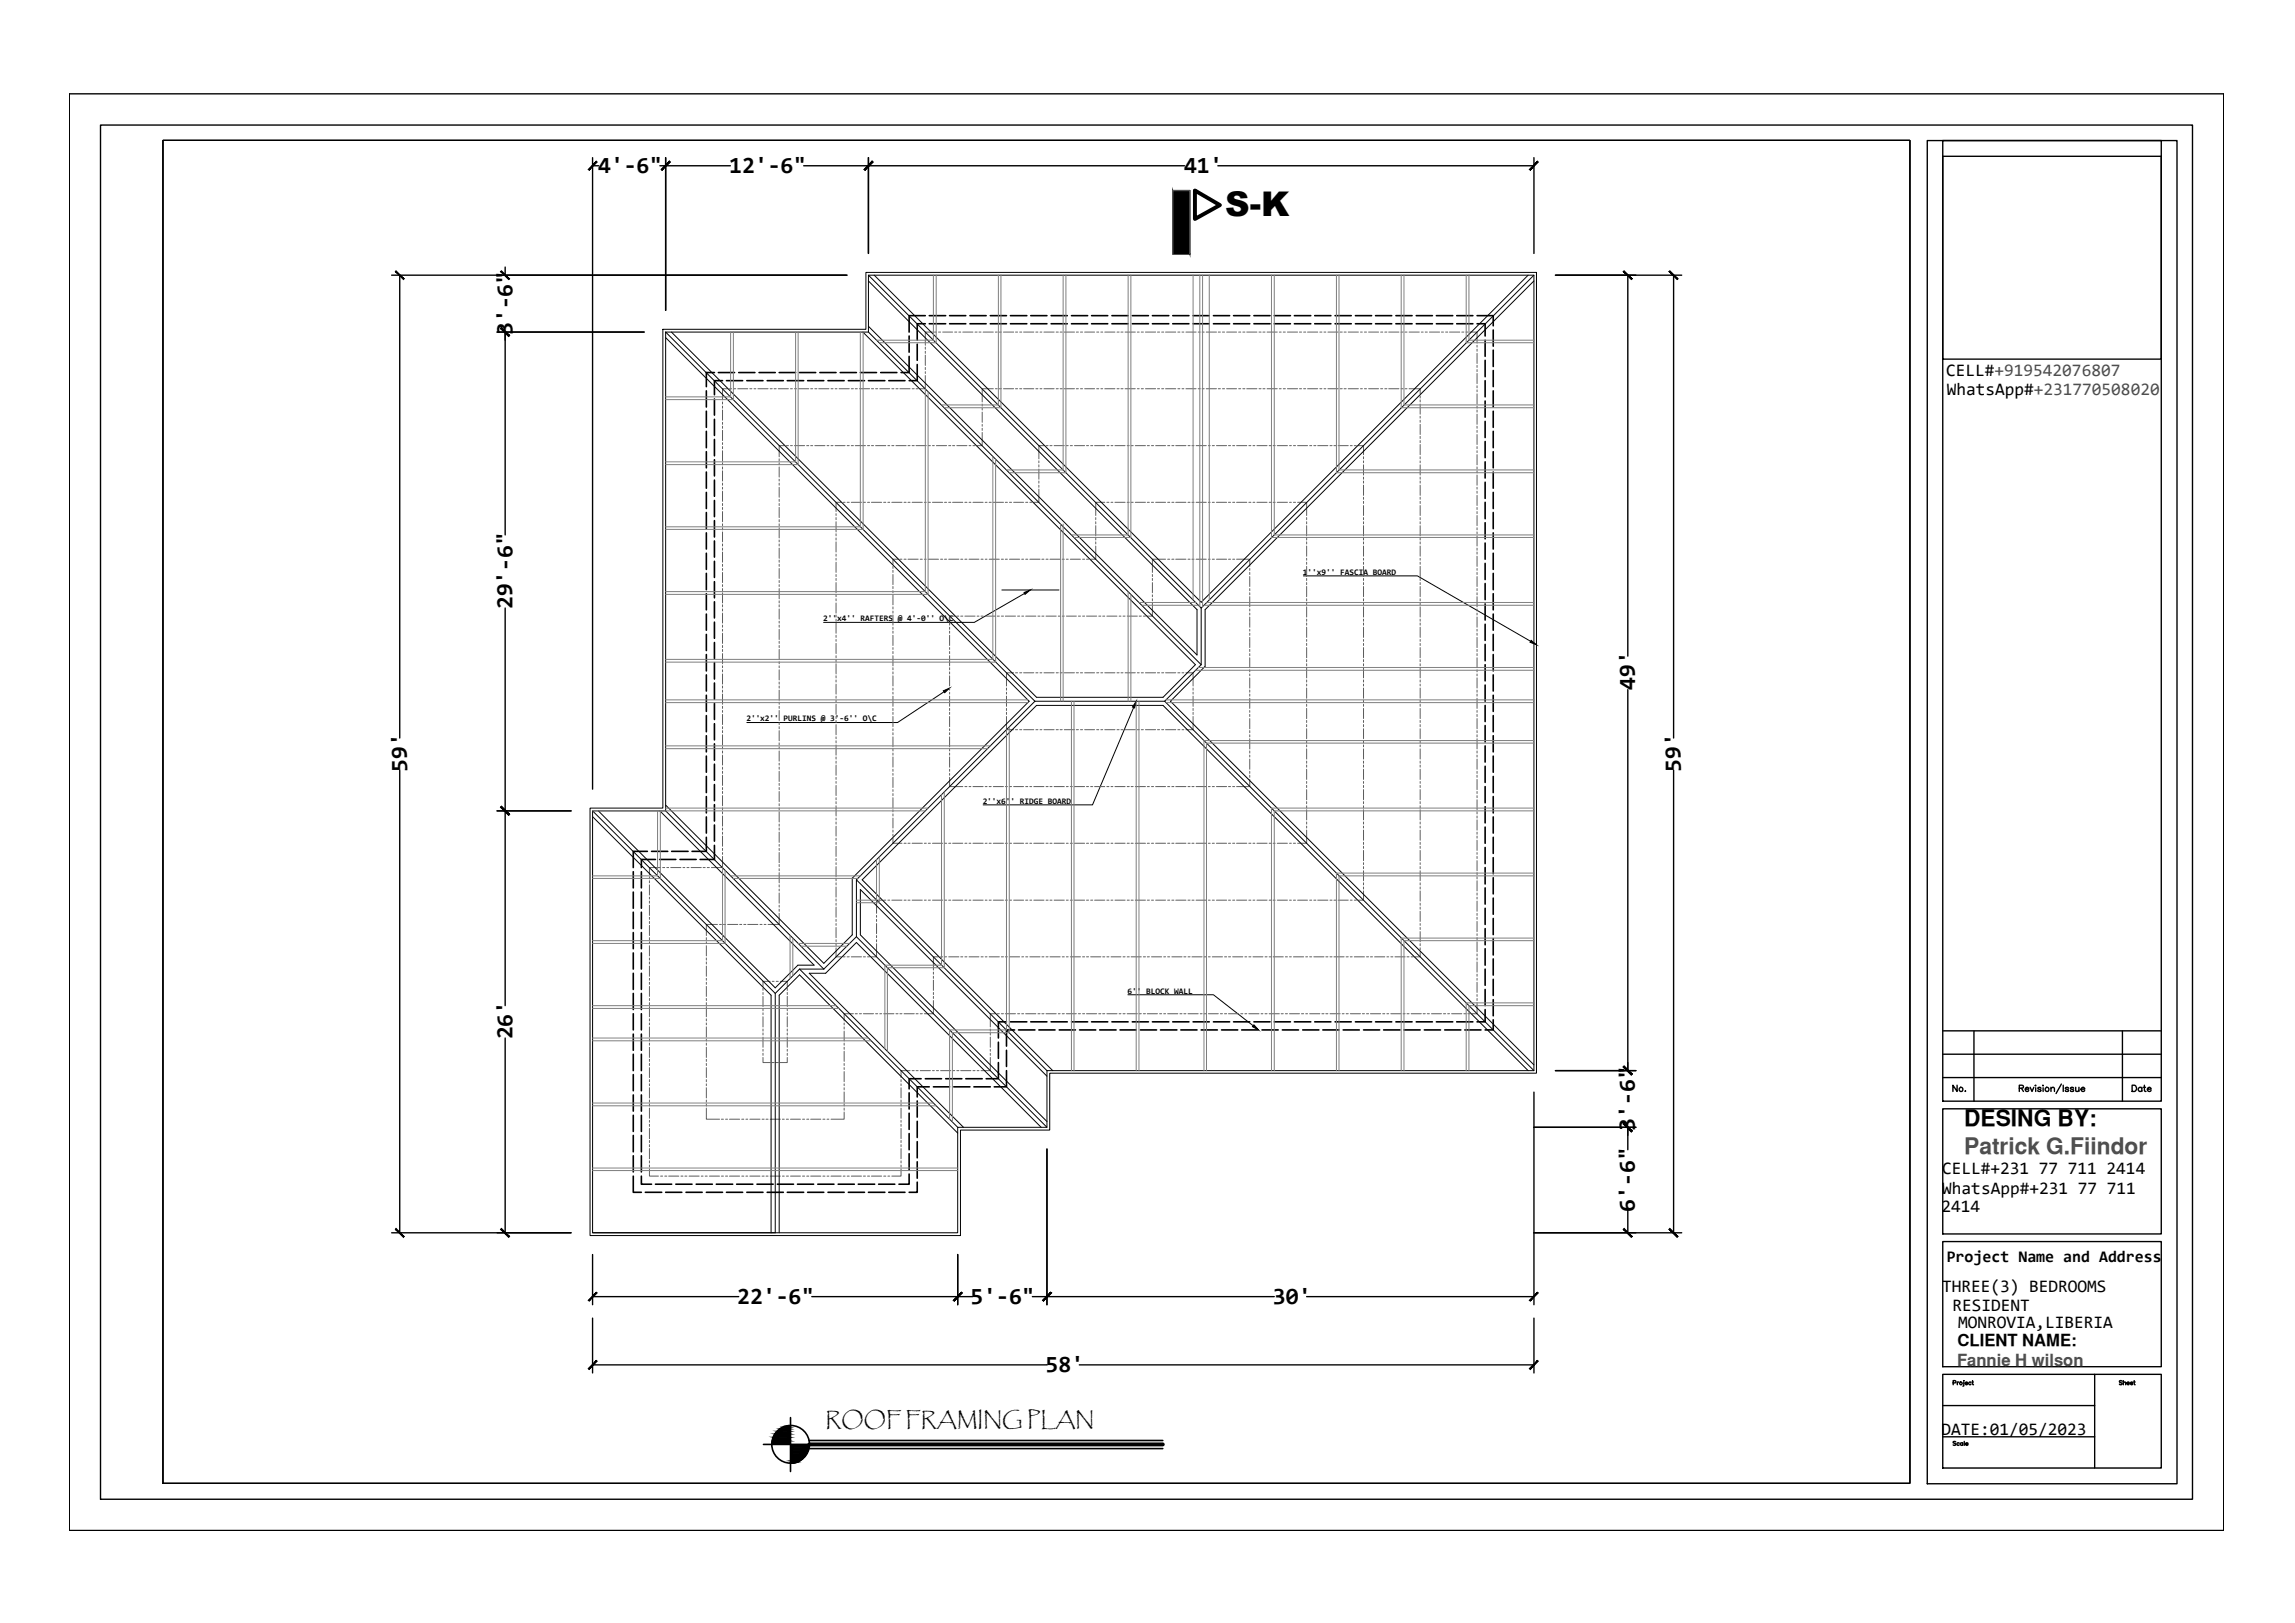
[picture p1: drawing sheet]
<svg xmlns="http://www.w3.org/2000/svg" width="420mm" height="297mm" viewBox="0 0 420 297" stroke-linecap="round" stroke-linejoin="round" font-family="sans-serif">
<defs><g id="words">
<text font-size="6.2" x="224.3" y="39.5">S-K</text>
<g font-size="4.3">
<text x="109.5" y="31.7">4'-6&quot;</text>
<text x="133.5" y="31.7">12'-6&quot;</text>
<text x="216.8" y="31.7">41'</text>
<text x="93.8" y="61.3" transform="rotate(-90 93.8 61.3)">3'-6&quot;</text>
<text x="93.8" y="111.5" transform="rotate(-90 93.8 111.5)">29'-6&quot;</text>
<text x="299.4" y="126.3" transform="rotate(-90 299.4 126.3)">49'</text>
<text x="74.5" y="141.3" transform="rotate(-90 74.5 141.3)">59'</text>
<text x="307.7" y="141.3" transform="rotate(-90 307.7 141.3)">59'</text>
<text x="93.8" y="190.2" transform="rotate(-90 93.8 190.2)">26'</text>
<text x="299.3" y="206.9" transform="rotate(-90 299.3 206.9)">3'-6&quot;</text>
<text x="299.3" y="221.7" transform="rotate(-90 299.3 221.7)">6'-6&quot;</text>
<text x="135" y="238.7">22'-6&quot;</text>
<text x="177.7" y="238.7">5'-6&quot;</text>
<text x="233" y="238.7">30'</text>
<text x="191.4" y="251.1">58'</text>
</g>
<text font-size="4.2" x="359.6" y="206">DESING BY:</text>
<text font-size="4.2" fill="#4c4c4c" x="359.6" y="211.1">Patrick G.Fiindor</text>
<text font-size="3.7" x="151.1" y="261.1">ROOF FRAMING PLAN</text>
<g font-size="3.2">
<text x="356.3" y="68.8">CELL#+919542076807</text>
<text x="356.4" y="72.4">WhatsApp#+231770508020</text>
<text x="355.5" y="214.9">CELL#+231 77 711 2414</text>
<text x="355.5" y="221.9">2414</text>
<text x="355.6" y="218.5">WhatsApp#+231 77 711</text>
<text x="355.5" y="236.5">THREE(3) BEDROOMS</text>
<text x="357.4" y="239.9">RESIDENT</text>
<text x="358.5" y="243">MONROVIA,LIBERIA</text>
<text x="355.4" y="262.6">DATE:01/05/2023</text>
</g>
<g font-size="3">
<text x="356.4" y="231">Project Name and Address</text>
<text x="358.4" y="246.3">CLIENT NAME:</text>
</g>
<text font-size="3" fill="#4c4c4c" x="358.3" y="250">Fannie H wilson</text>
<g font-size="1.6">
<text x="238.5" y="105.2">1''x9'' FASCIA BOARD</text>
<text x="150.7" y="113.7">2''x4'' RAFTERS @ 4'-0'' O\C</text>
<text x="136.6" y="132">2''x2'' PURLINS @ 3'-6'' O\C</text>
<text x="179.9" y="147.1">2''x6'' RIDGE BOARD</text>
<text x="206.4" y="181.9">6'' BLOCK WALL</text>
</g>
</g></defs>
<!-- layer: A-ROOF-PATT -->
<g fill="none" stroke="#000" stroke-width=".18">
<path d="M159 50.4l60.9 60.9M159 51.4l60.1 60.2v8.3l-60.1-60.2M160 50.4l59.9 59.8 59.9-59.8M280.8 51.4l-60.2 60.2v10.3l-6.3 6.4 66.5 66.6M280.8 50.4l-60.9 60.9M121.4 60.3h37.1v-10.4h122.8v146.5h-89.1v10.4h-16.4v19.3h-67.8v-78.2h13.4zM121.9 60.8h37.1v-10.4h121.8v145.5h-89.1v10.4h-16.4v19.3h-66.8v-77.2h13.4zM121.9 60.8l67.6 67.5M121.9 61.8l66.5 66.5-32.4 32.4v10.4l-5.2 5.2-28.9-29M122.9 60.8l66.9 66.8h23.1l5.9-5.9-60.8-60.9M159 60.8l60.9 60.9M183.4 108h10.5"/>
<path d="M219.9 111.3v10.4M189.5 128.3h23.7M189.5 128.3l-32.7 32.7M213.2 128.3l67.6 67.6M219.9 121.7l-6.7 6.6M108.5 148.4l33.4 33.4M108.5 149.5l32.7 32.6v43.5M109.5 148.4l32.4 32.4 4.2-4.2h2.9l-28.2-28.2M121.9 148.4l28.9 29M146.4 177.4l-4.5 4.4M146.4 177.4h4.4M146.4 177.4l28.9 28.9"/>
<path d="M156.8 161l34.9 34.9M156.8 171.4l34.9 34.9M156.8 161v10.4M156.8 171.4l-6 6M141.9 181.8v43.8h-33.4M191.7 197l-34.2-34.2v8.3l34.2 34.2M192.7 195.9l-34.9-34.9 32-31.9h23.1l66.9 66.8M175.3 207.4l-28.9-29-3.8 3.7v43.5M176.4 206.3l-28.2-28.2h3l5.6-5.6 33.8 33.8"/>
</g>
<!-- layer: 0 -->
<g fill="#000" stroke="#000" stroke-width=".18">
<path d="M187.5 108.4l1.1-.4-1 .8zM280.3 117.2l1 .8-1.2-.5zM172.7 126.4l1.1-.5-.8 .9zM208 128.3l-.3 1.3-.4-.2zM229.6 187.6l.8 .9-1.1-.6zM144 261l.7-.1zM144.7 267.6h1.2l-.6 .2z"/>
<path d="M109.2 29.5l-1.3 1.6 1.4-1.4zM109.2 29.5l-1.3 1.6-.2-.1z"/>
<path d="M122.5 29.5l-1.4 1.5 .1 .1zM122.5 29.5l.2 .2-1.5 1.4z"/>
<path d="M122.5 29.5l-1.3 1.6 1.5-1.4zM122.5 29.5l-1.3 1.6-.1-.1z"/>
<path d="M159.7 29.5l-1.5 1.5 .2 .1zM159.7 29.5l.1 .2-1.4 1.4z"/>
<path d="M159.7 29.5l-1.3 1.6 1.4-1.4zM159.7 29.5l-1.3 1.6-.2-.1z"/>
<path d="M281.5 29.5l-1.5 1.5 .1 .1zM281.5 29.5l.1 .2-1.5 1.4z"/>
<path d="M72.4 49.7l1.5 1.5 .1-.2zM72.4 49.7l.1-.1 1.5 1.4z"/>
<path d="M91.6 49.7l1.7 1.3-1.5-1.4zM91.6 49.7l1.7 1.3-.2 .2z"/>
<path d="M91.6 60.1l1.5 1.5 .2-.2zM91.6 60.1l.2-.2 1.5 1.5z"/>
<path d="M91.6 60.1l1.5 1.5 .2-.2zM91.6 60.1l.2-.2 1.5 1.5z"/>
<path d="M91.8 147.6l-.2 .1 1.7 1.3zM91.6 147.7l1.7 1.3-.2 .2z"/>
<path d="M91.6 147.7l1.5 1.5 .2-.2zM91.6 147.7l.2-.1 1.5 1.4z"/>
<path d="M297.2 205.7l1.4 1.5 .2-.2zM297.2 205.7l.1-.2 1.5 1.5z"/>
<path d="M297.2 205.7l1.4 1.5 .2-.2zM297.2 205.7l.1-.2 1.5 1.5z"/>
<path d="M72.5 224.8l-.1 .2 1.6 1.3zM72.4 225l1.6 1.3-.1 .2z"/>
<path d="M91.8 224.8l-.2 .2 1.7 1.3zM91.6 225l1.7 1.3-.2 .2z"/>
<path d="M109.2 236.5l-1.3 1.6 1.4-1.5zM107.7 238l1.5-1.5-1.3 1.6z"/>
<path d="M174.5 238l.2 .1 1.3-1.6zM176 236.5l.2 .1-1.5 1.5z"/>
<path d="M176 236.5l-1.3 1.6 1.5-1.5zM176 236.5l-1.3 1.6-.2-.1z"/>
<path d="M190.9 238l.1 .1 1.3-1.6zM192.3 236.5l.2 .1-1.5 1.5z"/>
<path d="M297.2 225l1.6 1.3-1.5-1.5zM297.2 225l1.6 1.3-.2 .2z"/>
<path d="M305.7 224.8l-.2 .2 1.7 1.3zM305.5 225l1.7 1.3-.2 .2z"/>
<path d="M144 261l.7 .2v-.2zM143.4 261.2l.6-.2 .7 .2z"/>
<path d="M143.4 261.2l1.3 .3v-.3zM142.8 261.5l.6-.3 1.3 .3z"/>
<path d="M142.8 261.5l1.9 .4v-.4zM142.3 261.9l.5-.4 1.9 .4z"/>
<path d="M142.3 261.9l2.4 .6v-.6zM142.3 261.9l2.4 .6h-2.9z"/>
<path d="M141.8 262.5l2.9 .5v-.5zM141.8 262.5l2.9 .5h-3.2z"/>
<path d="M141.5 263l3.2 .7v-.7zM141.5 263l3.2 .7h-3.4z"/>
<path d="M141.3 263.7l3.4 .7v-.7zM141.3 263.7l3.4 .7h-3.4z"/>
<path d="M144.7 267.6v.2h.6zM144.7 267.8h.6z"/>
<path d="M144.7 267.4l1.2 .2 .6-.2zM144.7 267.4l1.2 .2h-1.2z"/>
<path d="M144.7 267l1.8 .4 .4-.4zM144.7 267l1.8 .4h-1.8z"/>
<path d="M144.7 266.6l2.2 .4 .4-.4zM144.7 266.6l2.2 .4h-2.2z"/>
<path d="M144.7 266.1l2.6 .5 .4-.5zM144.7 266.1l2.6 .5h-2.6z"/>
<path d="M144.7 265.5l3 .6 .2-.6zM144.7 265.5l3 .6h-3z"/>
<path d="M144.7 265l3.2 .5 .2-.5zM144.7 265l3.2 .5h-3.2z"/>
<path d="M144.7 264.4l3.4 .6 .1-.6zM144.7 264.4l3.4 .6h-3.4z"/>
</g>
<path d="M187.6 108.6l-9.2 5.3h-27.6M238.6 105.4h20.9l20.7 12M172.8 126.6l-8.5 5.6h-27.6M207.5 129.5l-7.5 17.8h-20M206.5 182.1h15.7l7.2 5.6" fill="none" stroke="#000" stroke-width=".18"/>
<!-- layer: A-ROOF-PATT -->
<g fill="none" stroke="#000" stroke-width=".3">
<path d="M169.4 57.8h-3v3M169.4 59.3h-1.5v3M170.1 57.8h3M170.1 59.3h3M173.8 57.8h3M173.8 59.3h3M177.6 57.8h2.9M177.6 59.3h2.9M181.3 57.8h3M181.3 59.3h3M185 57.8h3M185 59.3h3"/>
<path d="M188.7 57.8h3M188.7 59.3h3M192.4 57.8h3M192.4 59.3h3M196.2 57.8h2.9M196.2 59.3h2.9M199.8 57.8h3M199.8 59.3h3M203.6 57.8h2.9M203.6 59.3h2.9M207.3 57.8h3M207.3 59.3h3"/>
<path d="M211 57.8h3M211 59.3h3M214.7 57.8h3M214.7 59.3h3M218.4 57.8h3M218.4 59.3h3M222.2 57.8h2.9M222.2 59.3h2.9M225.8 57.8h3M225.8 59.3h3M229.6 57.8h2.9M229.6 59.3h2.9"/>
<path d="M233.3 57.8h2.9M233.3 59.3h2.9M237 57.8h3M237 59.3h3M240.7 57.8h3M240.7 59.3h3M244.4 57.8h3M244.4 59.3h3M248.1 57.8h3M248.1 59.3h3M251.8 57.8h3M251.8 59.3h3"/>
<path d="M255.6 57.8h2.9M255.6 59.3h2.9M259.3 57.8h2.9M259.3 59.3h2.9M263 57.8h3M263 59.3h3M266.7 57.8h2.9M266.7 59.3h2.9M270.4 57.8h3v1.8M270.4 59.3h1.5v2.2M129.3 71.5v3M129.3 75.3v2.9"/>
<path d="M129.3 78.9v3M130.8 68.2h-1.5v2.6M130.8 73v3M130.8 76.7v3M131.5 68.2h3M132.3 69.7h-1.5v2.5M133 69.7h3M135.2 68.2h3M136.7 69.7h3M139 68.2h2.9M140.4 69.7h3M142.6 68.2h3.1"/>
<path d="M144.1 69.7h3M146.4 68.2h2.9M147.9 69.7h2.9M150.1 68.2h3M151.6 69.7h2.9M153.8 68.2h3M155.3 69.7h3M157.5 68.2h3M159 69.7h3M161.2 68.2h3M162.7 69.7h3M166.4 65.2v3h-1.4"/>
<path d="M166.4 61.5v3M167.9 66.7v3h-1.5M167.9 63v2.9M271.9 62.3v2.9M271.9 65.9v3M271.9 69.7v2.9M271.9 73.4v3M271.9 77.1v3M273.4 60.4v3M273.4 64.1v3M273.4 67.8v3M273.4 71.5v3"/>
<path d="M273.4 75.3v2.9M273.4 78.9v3M129.3 82.7v2.9M129.3 86.4v3M129.3 90.1v3M129.3 93.8v3M129.3 97.5v3M130.8 80.4v3M130.8 84.1v3M130.8 87.9v2.9M130.8 91.6v3M130.8 95.3v3"/>
<path d="M130.8 99v3M271.9 80.8v3M271.9 84.5v3M271.9 88.3v2.9M271.9 91.9v3M271.9 95.7v2.9M271.9 99.4v2.9M273.4 82.7v2.9M273.4 86.4v3M273.4 90.1v3M273.4 93.8v3M273.4 97.5v3"/>
<path d="M129.3 101.2v3M129.3 104.9v3M129.3 108.7v2.9M129.3 112.4v2.9M129.3 116.1v3M129.3 119.8v3M130.8 102.7v3M130.8 106.5v2.9M130.8 110.1v3M130.8 113.9v2.9M130.8 117.6v3M271.9 103.1v3"/>
<path d="M271.9 106.8v3M271.9 110.5v3M271.9 114.2v3M271.9 117.9v3M273.4 101.2v3M273.4 104.9v3M273.4 108.7v2.9M273.4 112.4v2.9M273.4 116.1v3M273.4 119.8v3M129.3 123.5v3M129.3 127.2v3"/>
<path d="M129.3 131v2.9M129.3 134.6v3M129.3 138.4v2.9M130.8 121.3v3M130.8 125v3M130.8 128.7v3M130.8 132.4v3M130.8 136.1v3M130.8 139.9v2.9M271.9 121.7v2.9M271.9 125.4v2.9M271.9 129.1v3"/>
<path d="M271.9 132.8v3M271.9 136.5v3M273.4 123.5v3M273.4 127.2v3M273.4 131v2.9M273.4 134.6v3M273.4 138.4v2.9M115.9 159.5v3M117.4 159.5v3M118.5 155.8h-2.6v3M119.3 155.8h2.9M120 157.3h-2.6v1.5"/>
<path d="M120.8 157.3h2.9M123 155.8h3M124.5 157.3h3M129.3 153.2v2.6h-2.6M129.3 142.1v3M129.3 145.8v3M129.3 149.5v3M130.8 154.7v2.6h-2.6M130.8 143.6v2.9M130.8 147.3v3M130.8 151v3M271.9 140.2v3"/>
<path d="M271.9 144v2.9M271.9 147.6v3M271.9 151.4v2.9M271.9 155.1v3M271.9 158.8v3M273.4 142.1v3M273.4 145.8v3M273.4 149.5v3M273.4 153.2v3M273.4 157v2.9M115.9 163.3v2.9M115.9 166.9v3.1"/>
<path d="M115.9 170.7v2.9M115.9 174.4v3M115.9 178.1v3M117.4 163.3v2.9M117.4 166.9v3.1M117.4 170.7v2.9M117.4 174.4v3M117.4 178.1v3M271.9 162.5v3M271.9 166.2v3M271.9 170v2.9M271.9 173.6v3"/>
<path d="M271.9 177.4v2.9M273.4 160.6v3M273.4 164.4v2.9M273.4 168.1v3M273.4 171.8v3M273.4 175.5v3M273.4 179.2v3M115.9 181.8v3M115.9 185.5v3M115.9 189.3v2.9M115.9 192.9v3M115.9 196.7v2.9"/>
<path d="M117.4 181.8v3M117.4 185.5v3M117.4 189.3v2.9M117.4 192.9v3M117.4 196.7v2.9M168.6 197.4h-2.2v1.9M169.4 197.4h3M170.1 198.9h-2.2v1.9M170.9 198.9h2.9M173.1 197.4h3M174.6 198.9h3M176.8 197.4h3"/>
<path d="M178.3 198.9h3M182.8 194.5v2.9h-2.3M182.8 190.7v3M184.3 195.9v3h-2.3M184.3 187h-1.5v3M184.3 192.2v3M185 187h3M185.7 188.5h-1.4v3M186.5 188.5h3M188.7 187h3M190.2 188.5h3M192.4 187h3"/>
<path d="M193.9 188.5h3M196.2 187h2.9M197.6 188.5h3M199.8 187h3M201.3 188.5h3M203.6 187h2.9M205 188.5h3M207.3 187h3M208.8 188.5h2.9M211 187h3M212.5 188.5h3M214.7 187h3"/>
<path d="M216.2 188.5h2.9M218.4 187h3M219.9 188.5h3M222.2 187h2.9M223.6 188.5h3M225.8 187h3M227.3 188.5h3M229.6 187h2.9M231 188.5h3M233.3 187h2.9M234.8 188.5h2.9M237 187h3"/>
<path d="M238.5 188.5h3M240.7 187h3M242.2 188.5h2.9M244.4 187h3M245.9 188.5h3M248.1 187h3M249.6 188.5h3M251.8 187h3M253.3 188.5h3M255.6 187h2.9M257 188.5h3M259.3 187h2.9"/>
<path d="M260.8 188.5h2.9M263 187h3M264.5 188.5h2.9M266.7 187h2.9M268.2 188.5h2.9M271.9 184.8v2.2h-1.5M271.9 181.1v3M273.4 186.6v1.9h-1.5M273.4 183v2.9M115.9 215.3v2.9h1.5M115.9 200.4v3M115.9 204.1v3"/>
<path d="M115.9 207.8v3M115.9 211.5v3M117.4 215.3v1.4h1.9M117.4 200.4v3M117.4 204.1v3M117.4 207.8v3M117.4 211.5v3M118.1 218.2h3M120 216.7h3M121.9 218.2h2.9M123.7 216.7h3M125.6 218.2h3"/>
<path d="M127.5 216.7h2.9M129.3 218.2h3M131.1 216.7h3M133 218.2h3M134.9 216.7h2.9M136.7 218.2h3M138.6 216.7h2.9M140.4 218.2h3M142.3 216.7h3M144.1 218.2h3M146 216.7h3M147.9 218.2h2.9"/>
<path d="M149.7 216.7h3M151.6 218.2h2.9M153.4 216.7h3M155.3 218.2h3M157.1 216.7h3M159 218.2h3M160.9 216.7h2.9M162.7 218.2h3M166.4 214.9v1.8h-1.8M166.4 200v3M166.4 203.7v3M166.4 207.5v2.9"/>
<path d="M166.4 211.1v3.1M167.9 216.4v1.8h-1.5M167.9 201.5v3M167.9 205.2v3M167.9 208.9v3M167.9 212.6v3"/>
</g>
<!-- layer: A-PURLINS -->
<g fill="none" stroke="#5f5f5f" stroke-width=".18">
<path d="M132.3 73.6v.3M132.3 74.3v.4M132.3 75v1.9M132.3 77.3v.4M132.3 78v.4M132.3 78.8v1.8M133.2 71.1h-.9v2.1M133.5 71.1h.4M134.3 71.1h.4M135.1 71.1h1.8M137.3 71.1h.4M138 71.1h.4"/>
<path d="M138.8 71.1h1.8M141 71.1h.4M141.7 71.1h.4M142.5 71.1h1.8M144.7 71.1h.4M145.4 71.1h.4M146.2 71.1h1.9M148.4 71.1h.4M149.2 71.1h.3M149.9 71.1h1.9M152.1 71.1h.4M152.9 71.1h.3"/>
<path d="M153.6 71.1h1.9M155.9 71.1h.3M156.6 71.1h.4M157.3 71.1h1.9M159.5 71.1h.4M160.3 71.1h.4M161.1 71.1h1.8M163.3 71.1h.3M164 71.1h.4M164.7 71.1h1.9M167 71.1h.4M167.7 71.1h.4"/>
<path d="M169.4 68.7v2.4h-.9M169.4 63.5v.4M169.4 64.3v.4M169.4 65v1.9M169.4 67.3v.3M169.4 68v.4M170.7 60.8h-1.3v2.4M171.1 60.8h.3M171.8 60.8h.4M172.6 60.8h1.8M174.8 60.8h.4M175.5 60.8h.4"/>
<path d="M176.3 60.8h1.8M178.5 60.8h.4M179.2 60.8h.4M179.8 79.1v2.5h-.9M179.8 73.9v.4M179.8 74.7v.3M179.8 75.4v1.9M179.8 77.7v.3M179.8 78.4v.4M180 60.8h1.8M181.8 71.1h-2v2.5M182.2 60.8h.4"/>
<path d="M182.2 71.1h.4M183 60.8h.3M183 71.1h.3M183.7 60.8h1.9M183.7 71.1h1.9M185.9 60.8h.4M185.9 71.1h.4M186.7 60.8h.4M186.7 71.1h.4M187.4 60.8h1.9M187.4 71.1h1.9M189.6 60.8h.4"/>
<path d="M189.6 71.1h.4M190.4 60.8h.3M190.4 71.1h.3M191.1 60.8h1.9M191.1 71.1h1.9M193.4 60.8h.3M193.4 71.1h.3M194.1 60.8h.4M194.1 71.1h.4M194.8 60.8h1.9M194.8 71.1h1.9M197 60.8h.4"/>
<path d="M197 71.1h.4M197.8 60.8h.4M197.8 71.1h.4M198.6 60.8h1.8M198.6 71.1h1.8M200.8 60.8h.4M200.8 71.1h.4M201.5 60.8h.4M201.5 71.1h.4M202.3 60.8h1.8M202.3 71.1h1.8M204.5 60.8h.4"/>
<path d="M204.5 71.1h.4M205.2 60.8h.4M205.2 71.1h.4M206 60.8h1.8M206 71.1h1.8M208.2 60.8h.4M208.2 71.1h.4M208.9 60.8h.4M208.9 71.1h.4M209.7 60.8h1.9M209.7 71.1h1.9M211.9 60.8h.4"/>
<path d="M211.9 71.1h.4M212.7 60.8h.3M212.7 71.1h.3M213.4 60.8h1.9M213.4 71.1h1.9M215.6 60.8h.4M215.6 71.1h.4M216.4 60.8h.3M216.4 71.1h.3M217.1 60.8h1.9M217.1 71.1h1.9M219.4 60.8h.3"/>
<path d="M219.4 71.1h.3M220.1 60.8h.4M220.1 71.1h.4M220.8 60.8h1.9M220.8 71.1h1.9M223 60.8h.4M223 71.1h.4M223.8 60.8h.4M223.8 71.1h.4M224.6 60.8h1.8M224.6 71.1h1.8M226.8 60.8h.3"/>
<path d="M226.8 71.1h.3M227.5 60.8h.4M227.5 71.1h.4M228.2 60.8h1.9M228.2 71.1h1.9M230.5 60.8h.4M230.5 71.1h.4M231.2 60.8h.4M231.2 71.1h.4M232 60.8h1.8M232 71.1h1.8M234.2 60.8h.4"/>
<path d="M234.2 71.1h.4M234.9 60.8h.4M234.9 71.1h.4M235.7 60.8h1.9M235.7 71.1h1.9M237.9 60.8h.4M237.9 71.1h.4M238.7 60.8h.3M238.7 71.1h.3M239.4 60.8h1.8M239.4 71.1h1.8M241.6 60.8h.4"/>
<path d="M241.6 71.1h.4M242.4 60.8h.3M242.4 71.1h.3M243.1 60.8h1.9M243.1 71.1h1.9M245.3 60.8h.4M245.3 71.1h.4M246.1 60.8h.4M246.1 71.1h.4M246.8 60.8h1.9M246.8 71.1h1.9M249.1 60.8h.3"/>
<path d="M249.1 71.1h.3M249.8 60.8h.4M249.8 71.1h.4M250.6 60.8h1.8M250.6 71.1h1.8M252.8 60.8h.3M252.8 71.1h.3M253.5 60.8h.4M253.5 71.1h.4M254.2 60.8h1.9M254.2 71.1h1.9M256.5 60.8h.4"/>
<path d="M256.5 71.1h.4M257.2 60.8h.4M257.2 71.1h.4M258 71.1h2v1M258 60.8h1.8M260 72.5v.3M260 73.2v.4M260 73.9v1.9M260 76.2v.3M260 76.9v.4M260 77.7v1.8M260 79.9v.3"/>
<path d="M260.2 60.8h.3M260.9 60.8h.4M261.7 60.8h1.9M263.9 60.8h.4M264.7 60.8h.3M265.4 60.8h1.8M267.6 60.8h.4M268.4 60.8h.3M269.1 60.8h1.3v2M270.4 63.2v.3M270.4 63.9v.4M270.4 64.7v1.8"/>
<path d="M270.4 66.9v.4M270.4 67.6v.4M270.4 68.4v1.8M270.4 70.6v.4M270.4 71.4v.3M270.4 72.1v1.8M270.4 74.3v.4M270.4 75v.4M270.4 75.8v1.9M270.4 78v.4M270.4 78.8v.3M270.4 79.5v1.9"/>
<path d="M132.3 81v.4M132.3 81.7v.4M132.3 82.5v1.9M132.3 84.7v.4M132.3 85.5v.3M132.3 86.2v1.8M132.3 88.4v.4M132.3 89.2v.3M132.3 89.9v1.9M132.3 92.1v.4M132.3 92.9v.3M132.3 93.6v1.9"/>
<path d="M132.3 95.9v.3M132.3 96.6v.4M132.3 97.4v1.8M132.3 99.6v.3M142.6 84v.4M142.6 84.7v.4M142.6 85.5v1.8M142.6 87.7v.3M142.6 88.4v.4M142.6 89.2v1.8M142.6 91.4v.4M142.6 92.1v.4"/>
<path d="M142.6 92.9v1.8M142.6 95.1v.4M142.6 95.9v.3M142.6 96.6v1.9M142.6 98.8v.4M142.6 99.6v.3M143.6 81.6h-1v2M144 81.6h.3M144.7 81.6h.4M145.4 81.6h1.9M147.7 81.6h.4M148.4 81.6h.4"/>
<path d="M149.2 81.6h1.8M151.4 81.6h.4M152.1 81.6h.4M152.9 81.6h1.8M153.1 94v.3M153.1 94.7v.4M153.1 95.5v1.9M153.1 97.7v.4M153.1 98.5v.3M153.1 99.2v1.8M154 91.9h-.9v1.7M154.4 91.9h.3"/>
<path d="M155.1 81.6h.4M155.1 91.9h.4M155.9 81.6h.3M155.9 91.9h1.8M156.6 81.6h1.8M158.1 91.9h.3M158.8 81.6h.4M158.8 91.9h.4M159.5 81.6h.4M159.5 91.9h1.9M160.3 81.6h1.9M161.8 91.9h.4"/>
<path d="M162.5 81.6h.4M162.5 91.9h.4M163.3 81.6h.3M163.3 91.9h1.8M164 81.6h1.9M165.5 91.9h.4M166.2 81.6h.4M166.2 91.9h.4M167 81.6h.4M167 91.9h1.9M167.7 81.6h1.9M169.2 91.9h.4"/>
<path d="M170 81.6h.3M170 91.9h.3M170.7 81.6h.4M170.7 91.9h1.9M171.4 81.6h1.9M172.9 91.9h.4M173.7 81.6h.4M173.7 91.9h.4M174.4 81.6h.4M174.4 91.9h1.9M175.2 81.6h1.8M176.6 91.9h.4"/>
<path d="M177.4 81.6h.3M177.4 91.9h.3M178.1 81.6h.4M178.1 91.9h1.9M180.4 91.9h.3M181.1 91.9h.4M181.8 91.9h1.9M184.1 91.9h.3M184.8 91.9h.4M185.6 91.9h1.8M187.8 91.9h.4M188.5 91.9h.4"/>
<path d="M190.2 89.5v2.4h-.9M190.2 84.4v.3M190.2 85.1v.4M190.2 85.8v1.9M190.2 88v.4M190.2 88.8v.4M191.1 81.6h-.9v2.4M191.5 81.6h.4M192.2 81.6h.4M193 81.6h1.8M195.2 81.6h.4M195.9 81.6h.4"/>
<path d="M196.7 81.6h1.9M198.9 81.6h.4M199.7 81.6h.4M200.4 81.6h1.9M200.6 99.9v2.4h-.9M200.6 94.7v.4M200.6 95.5v.4M200.6 96.2v1.9M200.6 98.5v.3M200.6 99.2v.4M202.3 91.9h-1.7v2.4M202.6 81.6h.4"/>
<path d="M202.6 91.9h.4M203.4 81.6h.3M203.4 91.9h.3M204.1 81.6h1.9M204.1 91.9h1.9M206.4 81.6h.3M206.4 91.9h.3M207.1 81.6h.4M207.1 91.9h.4M207.8 81.6h1.9M207.8 91.9h1.9M210 81.6h.4"/>
<path d="M210 91.9h.4M210.8 81.6h.4M210.8 91.9h.4M211.6 81.6h1.8M211.6 91.9h1.8M213.8 81.6h.4M213.8 91.9h.4M214.5 81.6h.4M214.5 91.9h.4M215.3 81.6h1.8M215.3 91.9h1.8M217.5 81.6h.4"/>
<path d="M217.5 91.9h.4M218.2 81.6h.4M218.2 91.9h.4M219 81.6h1.8M219 91.9h1.8M221.2 81.6h.4M221.2 91.9h.4M221.9 81.6h.4M221.9 91.9h.4M222.7 81.6h1.9M222.7 91.9h1.9M224.9 81.6h.4"/>
<path d="M224.9 91.9h.4M225.7 81.6h.3M225.7 91.9h.3M226.4 81.6h1.8M226.4 91.9h1.8M228.6 81.6h.4M228.6 91.9h.4M229.4 81.6h.3M229.4 91.9h.3M230.1 81.6h1.9M230.1 91.9h1.9M232.4 81.6h.3"/>
<path d="M232.4 91.9h.3M233.1 81.6h.4M233.1 91.9h.4M233.8 81.6h1.9M233.8 91.9h1.9M236.1 81.6h.3M236.1 91.9h.3M236.8 81.6h.4M236.8 91.9h.4M237.6 91.9h1.6v2.4M237.6 81.6h1.8M239.2 94.7v.4"/>
<path d="M239.2 95.5v.4M239.2 96.2v1.9M239.2 98.5v.3M239.2 99.2v.4M239.2 99.9v1.9M239.8 81.6h.3M240.5 81.6h.4M241.2 81.6h1.9M243.5 81.6h.4M244.2 81.6h.4M245 81.6h1.8M247.2 81.6h.4"/>
<path d="M247.9 81.6h.4M248.7 81.6h.9v1.6M249.6 83.6v.4M249.6 84.4v.3M249.6 85.1v1.8M249.6 87.3v.4M249.6 88v.4M249.6 88.8v1.9M249.6 91v.4M249.6 91.8v.3M249.6 92.5v1.8M249.6 94.7v.4"/>
<path d="M249.6 95.5v.4M249.6 96.2v1.9M249.6 98.5v.3M249.6 99.2v.4M249.6 99.9v1.9M260 80.6v.4M260 81.4v1.8M260 83.6v.4M260 84.4v.3M260 85.1v1.8M260 87.3v.4M260 88v.4"/>
<path d="M260 88.8v1.9M260 91v.4M260 91.8v.3M260 92.5v1.8M260 94.7v.4M260 95.5v.4M260 96.2v1.9M260 98.5v.3M260 99.2v.4M260 99.9v1.9M270.4 81.7v.4M270.4 82.5v.3"/>
<path d="M270.4 83.2v1.9M270.4 85.5v.3M270.4 86.2v.4M270.4 86.9v1.9M270.4 89.2v.3M270.4 89.9v.4M270.4 90.7v1.8M270.4 92.9v.3M270.4 93.6v.4M270.4 94.3v1.9M270.4 96.6v.4M270.4 97.4v.3"/>
<path d="M270.4 98.1v1.8M132.3 100.3v.4M132.3 101v1.9M132.3 103.3v.4M132.3 104v.4M132.3 104.8v1.8M132.3 107v.3M132.3 107.7v.4M132.3 108.5v1.8M132.3 110.7v.4M132.3 111.4v.4M132.3 112.2v1.8"/>
<path d="M132.3 114.4v.4M132.3 115.2v.3M132.3 115.9v1.9M132.3 118.1v.4M132.3 118.9v.3M132.3 119.6v1.9M142.6 100.3v1.9M142.6 102.5v.4M142.6 103.3v.4M142.6 104v1.9M142.6 106.2v.4M142.6 107v.3"/>
<path d="M142.6 107.7v1.9M142.6 110v.3M142.6 110.7v.4M142.6 111.4v1.9M142.6 113.7v.3M142.6 114.4v.4M142.6 115.2v1.8M142.6 117.4v.4M142.6 118.1v.4M142.6 118.9v1.8M153.1 101.4v.4M153.1 102.2v.3"/>
<path d="M153.1 102.9v1.9M153.1 105.1v.4M153.1 105.9v.3M153.1 106.6v1.9M153.1 108.9v.3M153.1 109.6v.4M153.1 110.3v1.9M153.1 112.6v.3M153.1 113.3v.4M153.1 114v1.9M153.1 116.3v.4M153.1 117v.4"/>
<path d="M153.1 117.8v1.8M163.5 103.7v.3M163.5 104.4v.4M163.5 105.1v1.9M163.5 107.3v.4M163.5 108.1v.4M163.5 108.9v1.8M163.5 111.1v.3M163.5 111.8v.4M163.5 112.6v1.8M163.5 114.8v.4M163.5 115.5v.4"/>
<path d="M163.5 116.3v1.8M163.5 118.5v.4M163.5 119.2v.4M164.4 102.3h-.9v1M164.7 102.3h.4M165.5 102.3h.4M166.2 102.3h1.9M168.5 102.3h.4M169.2 102.3h.4M170 102.3h1.8M172.2 102.3h.4M172.9 102.3h.4"/>
<path d="M173.7 102.3h1.8M173.8 114.8v.4M173.8 115.5v.4M173.8 116.3v1.8M173.8 118.5v.4M173.8 119.2v.4M174.8 112.8h-1v1.6M175.2 112.8h.3M175.9 102.3h.4M175.9 112.8h.4M176.6 102.3h.4M176.6 112.8h1.9"/>
<path d="M177.4 102.3h1.8M178.9 112.8h.3M179.6 102.3h.4M179.6 112.8h.4M180.4 102.3h.3M180.4 112.8h1.8M181.1 102.3h1.9M182.6 112.8h.4M183.3 102.3h.4M183.3 112.8h.4M184.1 102.3h.3M184.1 112.8h1.8"/>
<path d="M184.8 102.3h1.9M186.3 112.8h.4M187.1 102.3h.3M187.1 112.8h.3M187.8 102.3h.4M187.8 112.8h1.8M188.5 102.3h1.9M190 112.8h.4M190.7 102.3h.4M190.7 112.8h.4M191.5 102.3h.4M191.5 112.8h1.9"/>
<path d="M192.2 102.3h1.9M193.7 112.8h.4M194.5 102.3h.3M194.5 112.8h.3M195.2 102.3h.4M195.2 112.8h1.8M195.9 102.3h1.9M197.4 112.8h.4M198.2 102.3h.4M198.2 112.8h.4M198.9 102.3h.4M198.9 112.8h1.9"/>
<path d="M201.2 112.8h.3M201.9 112.8h.4M202.6 112.8h1.9M204.9 112.8h.3M205.6 112.8h.4M206.4 112.8h1.8M208.6 112.8h.3M209.3 112.8h.4M211 110.3v2.5h-1M211 105.1v.4M211 105.9v.3M211 106.6v1.9"/>
<path d="M211 108.9v.3M211 109.6v.4M213.4 102.3h-2.4v2.5M213.8 102.3h.4M214.5 102.3h.4M215.3 102.3h1.8M217.5 102.3h.4M218.2 102.3h.4M219 102.3h1.8M221.2 102.3h.4M221.9 102.3h.4M222.7 102.3h1.9"/>
<path d="M224.9 102.3h.4M225.7 102.3h.3M226.4 102.3h2.4v1.4M228.8 104v.4M228.8 104.8v.3M228.8 105.5v1.8M228.8 107.7v.4M228.8 108.5v.4M228.8 109.2v1.9M228.8 111.4v.4M228.8 112.2v.4M228.8 112.9v1.9"/>
<path d="M228.8 115.2v.3M228.8 115.9v.4M228.8 116.7v1.8M228.8 118.9v.3M228.8 119.6v.4M239.2 102.2v.3M239.2 102.9v.4M239.2 103.7v1.8M239.2 105.9v.3M239.2 106.6v.4M239.2 107.3v1.9M239.2 109.6v.4"/>
<path d="M239.2 110.3v.4M239.2 111.1v1.8M239.2 113.3v.4M239.2 114v.4M239.2 114.8v1.9M239.2 117v.4M239.2 117.8v.3M239.2 118.5v1.9M249.6 102.2v.3M249.6 102.9v.4M249.6 103.7v1.8M249.6 105.9v.3"/>
<path d="M249.6 106.6v.4M249.6 107.3v1.9M249.6 109.6v.4M249.6 110.3v.4M249.6 111.1v1.8M249.6 113.3v.4M249.6 114v.4M249.6 114.8v1.9M249.6 117v.4M249.6 117.8v.3M249.6 118.5v1.9M260 102.2v.3"/>
<path d="M260 102.9v.4M260 103.7v1.8M260 105.9v.3M260 106.6v.4M260 107.3v1.9M260 109.6v.4M260 110.3v.4M260 111.1v1.8M260 113.3v.4M260 114v.4M260 114.8v1.9M260 117v.4"/>
<path d="M260 117.8v.3M260 118.5v1.9M270.4 100.3v.4M270.4 101v.4M270.4 101.8v1.9M270.4 104v.4M270.4 104.8v.3M270.4 105.5v1.8M270.4 107.7v.4M270.4 108.5v.4M270.4 109.2v1.9M270.4 111.4v.4"/>
<path d="M270.4 112.2v.4M270.4 112.9v1.9M270.4 115.2v.3M270.4 115.9v.4M270.4 116.7v1.8M270.4 118.9v.3M270.4 119.6v.4M132.3 121.9v.3M132.3 122.6v.4M132.3 123.3v1.9M132.3 125.5v.4M132.3 126.3v.4"/>
<path d="M132.3 127v1.9M132.3 129.3v.4M132.3 130v.4M132.3 130.8v1.8M132.3 133v.4M132.3 133.7v.4M132.3 134.5v1.8M132.3 136.7v.4M132.3 137.4v.4M132.3 138.2v1.8M142.6 121.1v.4M142.6 121.9v.3"/>
<path d="M142.6 122.6v1.8M142.6 124.8v.4M142.6 125.5v.4M142.6 126.3v1.9M142.6 128.5v.4M142.6 129.3v.4M142.6 130v1.9M142.6 132.2v.4M142.6 133v.4M142.6 133.7v1.9M142.6 136v.3M142.6 136.7v.4"/>
<path d="M142.6 137.4v1.9M142.6 139.7v.3M153.1 120v.4M153.1 120.7v.4M153.1 121.5v1.8M153.1 123.7v.4M153.1 124.4v.4M153.1 125.2v1.8M153.1 127.4v.4M153.1 128.2v.3M153.1 128.9v1.9M153.1 131.1v.4"/>
<path d="M153.1 131.9v.3M153.1 132.6v1.9M153.1 134.9v.3M153.1 135.6v.4M153.1 136.3v1.9M153.1 138.5v.4M153.1 139.3v.4M163.5 120v1.9M163.5 122.2v.4M163.5 123v.3M163.5 123.7v1.8M163.5 125.9v.4"/>
<path d="M163.5 126.7v.3M163.5 127.4v1.9M163.5 129.7v.3M163.5 130.4v.4M163.5 131.1v1.9M163.5 133.4v.3M163.5 134.1v.4M163.5 134.9v1.8M163.5 137.1v.3M163.5 137.8v.4M163.5 138.5v1.9M173.8 120v1.9"/>
<path d="M173.8 122.2v.4M173.8 123v.3M173.8 123.7v1.8M173.8 125.9v.4M173.8 126.7v.3M173.8 127.4v1.9M173.8 129.7v.3M173.8 130.4v.4M173.8 131.1v1.9M173.8 133.4v.3M173.8 134.1v.4M173.8 134.9v1.8"/>
<path d="M173.8 137.1v.3M173.8 137.8v.4M173.8 138.5v1.9M184.3 131.1v2.4h1.3M184.3 125.9v.4M184.3 126.7v.3M184.3 127.4v1.9M184.3 129.7v.3M184.3 130.4v.4M185.6 123.1h-1.3v2.4M185.9 133.5h.4M185.9 123.1h.4"/>
<path d="M186.7 133.5h.4M186.7 123.1h.4M187.4 133.5h1.9M187.4 123.1h1.9M189.6 133.5h.4M189.6 123.1h.4M190.4 133.5h.3M190.4 123.1h.3M191.1 133.5h1.9M191.1 123.1h1.9M193.4 133.5h.3M193.4 123.1h.3"/>
<path d="M194.1 133.5h.4M194.1 123.1h.4M194.8 133.5h1.9M194.8 123.1h1.9M197 133.5h.4M197 123.1h.4M197.8 133.5h.4M197.8 123.1h.4M198.6 133.5h1.8M198.6 123.1h1.8M200.8 133.5h.4M200.8 123.1h.4"/>
<path d="M201.5 133.5h.4M201.5 123.1h.4M202.3 133.5h1.8M202.3 123.1h1.8M204.5 133.5h.4M204.5 123.1h.4M205.2 133.5h.4M205.2 123.1h.4M206 133.5h1.8M206 123.1h1.8M208.2 133.5h.4M208.2 123.1h.4"/>
<path d="M208.9 133.5h.4M208.9 123.1h.4M209.7 133.5h1.9M209.7 123.1h1.9M211.9 133.5h.4M211.9 123.1h.4M212.7 133.5h.3M212.7 123.1h.3M213.4 133.5h1.9M213.4 123.1h1.9M215.6 133.5h.4M215.6 123.1h.4"/>
<path d="M216.4 133.5h.3M216.4 123.1h.3M217.1 123.1h1.3v2.4M218.4 131.1v2.4h-1.3M218.4 125.9v.4M218.4 126.7v.3M218.4 127.4v1.9M218.4 129.7v.3M218.4 130.4v.4M228.8 120.4v1.8M228.8 122.6v.4M228.8 123.3v.4"/>
<path d="M228.8 124.1v1.8M228.8 126.3v.4M228.8 127v.4M228.8 127.8v1.9M228.8 130v.4M228.8 130.8v.3M228.8 131.5v1.9M228.8 133.7v.4M228.8 134.5v.4M228.8 135.2v1.9M228.8 137.4v.4M228.8 138.2v.3"/>
<path d="M228.8 138.9v1.9M239.2 120.7v.4M239.2 121.5v.4M239.2 122.2v1.9M239.2 124.4v.4M239.2 125.2v.3M239.2 125.9v1.9M239.2 128.2v.3M239.2 128.9v.4M239.2 129.7v1.8M239.2 131.9v.3M239.2 132.6v.4"/>
<path d="M239.2 133.4v1.8M239.2 135.6v.4M239.2 136.3v.4M239.2 137.1v1.8M239.2 139.3v.4M249.6 120.7v.4M249.6 121.5v.4M249.6 122.2v1.9M249.6 124.4v.4M249.6 125.2v.3M249.6 125.9v1.9M249.6 128.2v.3"/>
<path d="M249.6 128.9v.4M249.6 129.7v1.8M249.6 131.9v.3M249.6 132.6v.4M249.6 133.4v1.8M249.6 135.6v.4M249.6 136.3v.4M249.6 137.1v1.8M249.6 139.3v.4M260 120.7v.4M260 121.5v.4M260 122.2v1.9"/>
<path d="M260 124.4v.4M260 125.2v.3M260 125.9v1.9M260 128.2v.3M260 128.9v.4M260 129.7v1.8M260 131.9v.3M260 132.6v.4M260 133.4v1.8M260 135.6v.4M260 136.3v.4M260 137.1v1.8"/>
<path d="M260 139.3v.4M270.4 120.4v1.8M270.4 122.6v.4M270.4 123.3v.4M270.4 124.1v1.8M270.4 126.3v.4M270.4 127v.4M270.4 127.8v1.9M270.4 130v.4M270.4 130.8v.3M270.4 131.5v1.9M270.4 133.7v.4"/>
<path d="M270.4 134.5v.4M270.4 135.2v1.9M270.4 137.4v.4M270.4 138.2v.3M270.4 138.9v1.9M120.9 158.8h-2v1.3M121.3 158.8h.4M122.1 158.8h.3M122.8 158.8h1.9M125 158.8h.4M125.8 158.8h.3M126.5 158.8h1.9"/>
<path d="M128.7 158.8h.4M129.5 158.8h.4M132.3 156.7v2.1h-2.1M132.3 140.4v.4M132.3 141.2v.3M132.3 141.9v1.8M132.3 144.1v.4M132.3 144.9v.3M132.3 145.6v1.9M132.3 147.9v.3M132.3 148.6v.4M132.3 149.3v1.9"/>
<path d="M132.3 151.5v.4M132.3 152.3v.4M132.3 153v1.9M132.3 155.3v.3M132.3 156v.4M142.6 140.4v.4M142.6 141.2v1.8M142.6 143.4v.3M142.6 144.1v.4M142.6 144.9v1.8M142.6 147.1v.4M142.6 147.9v.3"/>
<path d="M142.6 148.6v1.8M142.6 150.8v.4M142.6 151.5v.4M142.6 152.3v1.9M142.6 154.5v.4M142.6 155.3v.3M142.6 156v1.9M142.6 158.2v.4M142.6 159v.4M142.6 159.7v1.9M153.1 140v1.9M153.1 142.3v.3"/>
<path d="M153.1 143v.4M153.1 143.7v1.9M153.1 146v.4M153.1 146.7v.4M153.1 147.5v1.8M153.1 149.7v.4M153.1 150.4v.4M153.1 151.2v1.8M153.1 153.4v.4M153.1 154.2v.3M153.1 154.9v1.8M153.1 157.1v.4"/>
<path d="M153.1 157.9v.3M153.1 158.6v1.9M163.5 153.4v.9h1.6M163.5 140.8v.4M163.5 141.5v.4M163.5 142.3v1.8M163.5 144.5v.4M163.5 145.2v.4M163.5 146v1.9M163.5 148.2v.4M163.5 149v.3M163.5 149.7v1.8"/>
<path d="M163.5 151.9v.4M163.5 152.7v.3M165.5 154.3h.4M166.2 154.3h.4M167 154.3h1.9M169.2 154.3h.4M170 154.3h.3M170.7 154.3h1.9M172.9 154.3h.4M173.7 154.3h.4M173.8 142.3v1.7h2.5M173.8 140.8v.4"/>
<path d="M173.8 141.5v.4M174.4 154.3h1.9M176.6 154.3h.4M176.6 144h.4M177.4 154.3h.3M177.4 144h.3M178.1 154.3h1.9M178.1 144h1.9M180.4 154.3h.3M180.4 144h.3M181.1 154.3h.4M181.1 144h.4"/>
<path d="M181.8 154.3h1.9M181.8 144h1.9M184.1 154.3h.3M184.1 144h.3M184.8 154.3h.4M184.8 144h.4M185.6 154.3h1.8M185.6 144h1.8M187.8 154.3h.4M187.8 144h.4M188.5 154.3h.4M188.5 144h.4"/>
<path d="M189.3 154.3h1.8M189.3 144h1.8M191.5 154.3h.4M191.5 144h.4M192.2 154.3h.4M192.2 144h.4M193 154.3h1.8M193 144h1.8M195.2 154.3h.4M195.2 144h.4M195.9 154.3h.4M195.9 144h.4"/>
<path d="M196.7 154.3h1.9M196.7 144h1.9M198.9 154.3h.4M198.9 144h.4M199.7 154.3h.4M199.7 144h.4M200.4 154.3h1.9M200.4 144h1.9M202.6 154.3h.4M202.6 144h.4M203.4 154.3h.3M203.4 144h.3"/>
<path d="M204.1 154.3h1.9M204.1 144h1.9M206.4 154.3h.3M206.4 144h.3M207.1 154.3h.4M207.1 144h.4M207.8 154.3h1.9M207.8 144h1.9M210 154.3h.4M210 144h.4M210.8 154.3h.4M210.8 144h.4"/>
<path d="M211.6 154.3h1.8M211.6 144h1.8M213.8 154.3h.4M213.8 144h.4M214.5 154.3h.4M214.5 144h.4M215.3 154.3h1.8M215.3 144h1.8M217.5 154.3h.4M217.5 144h.4M218.2 154.3h.4M218.2 144h.4"/>
<path d="M219 154.3h1.8M219 144h1.8M221.2 154.3h.4M221.2 144h.4M221.9 154.3h.4M221.9 144h.4M222.7 154.3h1.9M222.7 144h1.9M224.9 154.3h.4M224.9 144h.4M225.7 154.3h.3M225.7 144h.3"/>
<path d="M226.4 154.3h1.8M228.6 154.3h.4M228.8 142.6v1.4h-2.4M228.8 141.2v.3M228.8 141.9v.4M229.4 154.3h.3M230.1 154.3h1.9M232.4 154.3h.3M233.1 154.3h.4M233.8 154.3h1.9M236.1 154.3h.3M236.8 154.3h.4"/>
<path d="M239.2 151.9v2.4h-1.6M239.2 140v.4M239.2 140.8v1.8M239.2 143v.4M239.2 143.7v.4M239.2 144.5v1.9M239.2 146.7v.4M239.2 147.5v.4M239.2 148.2v1.9M239.2 150.4v.4M239.2 151.2v.3M249.6 140v.4"/>
<path d="M249.6 140.8v1.8M249.6 143v.4M249.6 143.7v.4M249.6 144.5v1.9M249.6 146.7v.4M249.6 147.5v.4M249.6 148.2v1.9M249.6 150.4v.4M249.6 151.2v.3M249.6 151.9v1.9M249.6 154.2v.3M249.6 154.9v.4"/>
<path d="M249.6 155.6v1.9M249.6 157.9v.3M249.6 158.6v.4M249.6 159.4v1.8M260 140v.4M260 140.8v1.8M260 143v.4M260 143.7v.4M260 144.5v1.9M260 146.7v.4M260 147.5v.4M260 148.2v1.9"/>
<path d="M260 150.4v.4M260 151.2v.3M260 151.9v1.9M260 154.2v.3M260 154.9v.4M260 155.6v1.9M260 157.9v.3M260 158.6v.4M260 159.4v1.8M270.4 141.2v.3M270.4 141.9v.4M270.4 142.6v1.9"/>
<path d="M270.4 144.9v.3M270.4 145.6v.4M270.4 146.4v1.8M270.4 148.6v.4M270.4 149.3v.4M270.4 150.1v1.8M270.4 152.3v.4M270.4 153v.4M270.4 153.8v1.8M270.4 156v.4M270.4 156.7v.4M270.4 157.5v1.9"/>
<path d="M270.4 159.7v.4M118.9 160.5v.4M118.9 161.2v.4M118.9 162v1.8M118.9 164.2v.3M118.9 164.9v.4M118.9 165.7v1.8M118.9 167.9v.4M118.9 168.6v.4M118.9 169.4v1.8M118.9 171.6v.4M118.9 172.4v.3"/>
<path d="M118.9 173.1v1.8M118.9 175.3v.4M118.9 176.1v.3M118.9 176.8v1.9M118.9 179.1v.3M118.9 179.8v.4M129.3 171.6v.4M129.3 172.4v.3M129.3 173.1v1.8M129.3 175.3v.4M129.3 176.1v.3M129.3 176.8v1.9"/>
<path d="M129.3 179.1v.3M129.3 179.8v.4M131.3 169.2h-2v2M131.7 169.2h.4M132.4 169.2h.4M133.2 169.2h1.9M135.4 169.2h.4M136.2 169.2h.4M136.9 169.2h1.9M139.1 169.2h.4M139.9 169.2h.3M141 179.6h-1.3v.9"/>
<path d="M141.4 179.6h.3M142.1 179.6h.4M142.6 167.2v2h-2M142.6 162v.3M142.6 162.7v.4M142.6 163.4v1.9M142.6 165.7v.3M142.6 166.4v.4M142.9 179.6h1.2v.9M153.1 173.5v1.6h.9M153.1 160.9v.3M153.1 161.6v.4"/>
<path d="M153.1 162.3v1.9M153.1 164.5v.4M153.1 165.3v.4M153.1 166v1.9M153.1 168.3v.3M153.1 169v.4M153.1 169.7v1.9M153.1 172v.4M153.1 172.7v.4M154.4 175.1h.3M155.1 175.1h.4M155.9 175.1h1.8"/>
<path d="M158.1 175.1h.3M158.8 175.1h.4M160.5 172.7v2.4h-1M160.5 167.5v.4M160.5 168.3v.3M160.5 169v1.9M160.5 171.2v.4M160.5 172v.4M161.4 164.7h-.9v2.5M161.8 164.7h.4M162.5 164.7h.4M163.3 164.7h1.8"/>
<path d="M165.5 164.7h.4M166.2 164.7h.4M167 164.7h1.9M169.2 164.7h.4M170 164.7h.3M170.7 164.7h1.9M170.9 177.9v.4M170.9 178.7v.4M170.9 179.4v1.9M171.8 175.1h-.9v2.4M172.2 175.1h.4M172.9 175.1h.4"/>
<path d="M172.9 164.7h.4M173.7 175.1h1.8M173.7 164.7h.4M174.4 164.7h1.9M175.9 175.1h.4M176.6 175.1h.4M176.6 164.7h.4M177.4 175.1h1.8M177.4 164.7h.3M178.1 164.7h1.9M179.6 175.1h.4M180.4 175.1h.3"/>
<path d="M180.4 164.7h.3M181.1 175.1h1.9M181.1 164.7h.4M181.8 164.7h1.9M183.3 175.1h.4M184.1 175.1h.3M184.1 164.7h.3M184.8 175.1h1.9M184.8 164.7h.4M185.6 164.7h1.8M187.1 175.1h.3M187.8 175.1h.4"/>
<path d="M187.8 164.7h.4M188.5 175.1h1.9M188.5 164.7h.4M189.3 164.7h1.8M190.7 175.1h.4M191.5 175.1h.4M191.5 164.7h.4M192.2 175.1h1.9M192.2 164.7h.4M193 164.7h1.8M194.5 175.1h.3M195.2 175.1h.4"/>
<path d="M195.2 164.7h.4M195.9 175.1h1.9M195.9 164.7h.4M196.7 164.7h1.9M198.2 175.1h.4M198.9 175.1h.4M198.9 164.7h.4M199.7 175.1h1.8M199.7 164.7h.4M200.4 164.7h1.9M201.9 175.1h.4M202.6 175.1h.4"/>
<path d="M202.6 164.7h.4M203.4 175.1h1.8M203.4 164.7h.3M204.1 164.7h1.9M205.6 175.1h.4M206.4 175.1h.3M206.4 164.7h.3M207.1 175.1h1.8M207.1 164.7h.4M207.8 164.7h1.9M209.3 175.1h.4M210 175.1h.4"/>
<path d="M210 164.7h.4M210.8 175.1h1.9M210.8 164.7h.4M211.6 164.7h1.8M213 175.1h.4M213.8 175.1h.4M213.8 164.7h.4M214.5 175.1h1.9M214.5 164.7h.4M215.3 164.7h1.8M216.7 175.1h.4M217.5 175.1h.4"/>
<path d="M217.5 164.7h.4M218.2 175.1h1.9M218.2 164.7h.4M219 164.7h1.8M220.5 175.1h.3M221.2 175.1h.4M221.2 164.7h.4M221.9 175.1h1.9M221.9 164.7h.4M222.7 164.7h1.9M224.2 175.1h.4M224.9 175.1h.4"/>
<path d="M224.9 164.7h.4M225.7 175.1h1.8M225.7 164.7h.3M226.4 164.7h1.8M227.9 175.1h.3M228.6 175.1h.4M228.6 164.7h.4M229.4 175.1h1.8M229.4 164.7h.3M230.1 164.7h1.9M231.6 175.1h.4M232.4 175.1h.3"/>
<path d="M232.4 164.7h.3M233.1 175.1h1.8M233.1 164.7h.4M233.8 164.7h1.9M235.3 175.1h.4M236.1 175.1h.3M236.1 164.7h.3M236.8 175.1h1.9M236.8 164.7h.4M237.6 164.7h1.8M239 175.1h.4M239.8 175.1h.3"/>
<path d="M239.8 164.7h.3M240.5 175.1h1.9M240.5 164.7h.4M241.2 164.7h1.9M242.7 175.1h.4M243.5 175.1h.4M243.5 164.7h.4M244.2 175.1h1.9M244.2 164.7h.4M245 164.7h1.8M246.5 175.1h.3M247.2 175.1h.4"/>
<path d="M247.2 164.7h.4M247.9 175.1h1.9M247.9 164.7h.4M249.6 163.1v1.6h-.9M249.6 161.6v.4M249.6 162.3v.4M250.2 175.1h.4M250.9 175.1h.4M251.7 175.1h1.8M253.9 175.1h.3M254.6 175.1h.4M255.4 175.1h1.8"/>
<path d="M257.6 175.1h.4M258.3 175.1h.4M260 174.2v.9h-.9M260 161.6v.4M260 162.3v.4M260 163.1v1.8M260 165.3v.4M260 166v.4M260 166.8v1.8M260 169v.4M260 169.7v.4M260 170.5v1.9"/>
<path d="M260 172.7v.4M260 173.5v.3M270.4 160.5v.4M270.4 161.2v1.9M270.4 163.4v.4M270.4 164.2v.3M270.4 164.9v1.9M270.4 167.2v.3M270.4 167.9v.4M270.4 168.6v1.9M270.4 170.9v.3M270.4 171.6v.4"/>
<path d="M270.4 172.4v1.8M270.4 174.6v.3M270.4 175.3v.4M270.4 176.1v1.8M270.4 178.3v.4M270.4 179.1v.3M270.4 179.8v1.8M118.9 180.5v1.9M118.9 182.7v.4M118.9 183.5v.4M118.9 184.2v1.9M118.9 186.5v.3"/>
<path d="M118.9 187.2v.4M118.9 187.9v1.9M118.9 190.2v.3M118.9 190.9v.4M118.9 191.7v1.8M118.9 193.9v.4M118.9 194.6v.4M118.9 195.4v1.8M118.9 197.6v.4M118.9 198.4v.3M118.9 199.1v1.8M129.3 180.5v1.9"/>
<path d="M129.3 182.7v.4M129.3 183.5v.4M129.3 184.2v1.9M129.3 186.5v.3M129.3 187.2v.4M129.3 187.9v1.9M129.3 190.2v.3M129.3 190.9v.4M129.3 191.7v1.8M129.3 193.9v.4M129.3 194.6v.4M129.3 195.4v1.8"/>
<path d="M129.3 197.6v.4M129.3 198.4v.3M129.3 199.1v1.8M139.7 193.5v1h1.3M139.7 180.9v.4M139.7 181.6v.4M139.7 182.4v1.8M139.7 184.6v.4M139.7 185.4v.3M139.7 186.1v1.8M139.7 188.3v.4M139.7 189v.4"/>
<path d="M139.7 189.8v1.9M139.7 192.1v.3M139.7 192.8v.4M141.4 194.5h.3M142.1 194.5h.4M144.1 193.5v1h-1.2M144.1 180.9v.4M144.1 181.6v.4M144.1 182.4v1.8M144.1 184.6v.4M144.1 185.4v.3M144.1 186.1v1.8"/>
<path d="M144.1 188.3v.4M144.1 189v.4M144.1 189.8v1.9M144.1 192.1v.3M144.1 192.8v.4M154.5 187.2v.4M154.5 187.9v.4M154.5 188.7v1.8M154.5 190.9v.4M154.5 191.7v.4M154.5 192.4v1.9M154.5 194.6v.4"/>
<path d="M154.5 195.4v.3M154.5 196.1v1.9M154.5 198.4v.3M154.5 199.1v.4M154.5 199.8v1.9M156.2 185.5h-1.7v1.3M156.6 185.5h.4M157.3 185.5h.4M158.1 185.5h1.8M160.3 185.5h.4M161.1 185.5h.3M161.8 185.5h1.8"/>
<path d="M164 185.5h.4M164.7 185.5h.4M165 197.6v.4M165 198.4v.3M165 199.1v1.8M165.5 185.5h1.9M166.6 195.9h-1.6v1.3M167 195.9h.4M167.7 195.9h.4M167.7 185.5h.4M168.5 195.9h1.8M168.5 185.5h.4"/>
<path d="M170.7 195.9h.4M170.9 183.1v2.4h-1.7M170.9 181.6v.4M170.9 182.4v.3M171.4 195.9h.4M172.2 195.9h1.9M174.4 195.9h.4M175.2 195.9h.3M175.9 195.9h1.8M178.1 195.9h.4M178.9 195.9h.3M181.3 193.5v2.4h-1.7"/>
<path d="M181.3 188.3v.4M181.3 189v.4M181.3 189.8v1.9M181.3 192.1v.3M181.3 192.8v.4M182.2 185.5h-.9v2.4M182.6 185.5h.4M183.3 185.5h.4M184.1 185.5h1.8M186.3 185.5h.4M187.1 185.5h.3M187.8 185.5h1.8"/>
<path d="M190 185.5h.4M190.7 185.5h.4M191.5 185.5h1.9M193.7 185.5h.4M194.5 185.5h.3M195.2 185.5h1.8M197.4 185.5h.4M198.2 185.5h.4M198.9 185.5h1.9M201.2 185.5h.3M201.9 185.5h.4M202.6 185.5h1.9"/>
<path d="M204.9 185.5h.3M205.6 185.5h.4M206.4 185.5h1.8M208.6 185.5h.3M209.3 185.5h.4M210 185.5h1.9M212.3 185.5h.4M213 185.5h.4M213.8 185.5h1.8M216 185.5h.4M216.7 185.5h.4M217.5 185.5h1.9"/>
<path d="M219.7 185.5h.4M220.5 185.5h.3M221.2 185.5h1.8M223.4 185.5h.4M224.2 185.5h.4M224.9 185.5h1.9M227.1 185.5h.4M227.9 185.5h.3M228.6 185.5h1.9M230.9 185.5h.3M231.6 185.5h.4M232.4 185.5h1.8"/>
<path d="M234.6 185.5h.3M235.3 185.5h.4M236.1 185.5h1.8M238.3 185.5h.4M239 185.5h.4M239.8 185.5h1.8M242 185.5h.4M242.7 185.5h.4M243.5 185.5h1.8M245.7 185.5h.4M246.5 185.5h.3M247.2 185.5h1.9"/>
<path d="M249.4 185.5h.4M250.2 185.5h.4M250.9 185.5h1.9M253.1 185.5h.4M253.9 185.5h.3M254.6 185.5h1.9M256.9 185.5h.3M257.6 185.5h.4M258.3 185.5h1.9M260.5 185.5h.4M261.3 185.5h.4M262.1 185.5h1.8"/>
<path d="M264.3 185.5h.4M265 185.5h.4M265.8 185.5h1.8M268 185.5h.4M268.7 185.5h.4M270.4 183.5v2h-.9M270.4 182v.4M270.4 182.7v.4M118.9 213.9v1.4h1.7M118.9 201.3v.4M118.9 202v.4M118.9 202.8v1.9"/>
<path d="M118.9 205v.4M118.9 205.8v.3M118.9 206.5v1.9M118.9 208.7v.4M118.9 209.5v.4M118.9 210.2v1.9M118.9 212.5v.3M118.9 213.2v.4M120.9 215.3h.4M121.7 215.3h.4M122.4 215.3h1.9M124.7 215.3h.3"/>
<path d="M125.4 215.3h.4M126.1 215.3h1.9M128.4 215.3h.3M129.1 215.3h.4M129.3 202.8v2h2.4M129.3 201.3v.4M129.3 202v.4M129.9 215.3h1.8M132.1 215.3h.3M132.1 204.8h.3M132.8 215.3h.4M132.8 204.8h.4"/>
<path d="M133.5 215.3h1.9M133.5 204.8h1.9M135.8 215.3h.4M135.8 204.8h.4M136.6 215.3h.3M136.6 204.8h.3M137.3 215.3h1.8M137.3 204.8h1.8M139.5 215.3h.4M139.5 204.8h.4M140.2 215.3h.4M140.2 204.8h.4"/>
<path d="M141 215.3h1.9M141 204.8h1.9M143.2 215.3h.4M143.2 204.8h.4M144 215.3h.3M144 204.8h.3M144.7 215.3h1.8M144.7 204.8h1.8M146.9 215.3h.4M146.9 204.8h.4M147.7 215.3h.4M147.7 204.8h.4"/>
<path d="M148.4 215.3h1.9M148.4 204.8h1.9M150.7 215.3h.3M150.7 204.8h.3M151.4 215.3h.4M151.4 204.8h.4M152.1 215.3h1.9M154.4 215.3h.3M154.5 203.5v1.3h-2.4M154.5 202v.4M154.5 202.8v.4M155.1 215.3h.4"/>
<path d="M155.9 215.3h1.8M158.1 215.3h.3M158.8 215.3h.4M159.5 215.3h1.9M161.8 215.3h.4M162.5 215.3h.4M165 213.9v1.4h-1.7M165 201.3v.4M165 202v.4M165 202.8v1.9M165 205v.4M165 205.8v.3"/>
<path d="M165 206.5v1.9M165 208.7v.4M165 209.5v.4M165 210.2v1.9M165 212.5v.3M165 213.2v.4"/>
</g>
<!-- layer: A-RAFTERS -->
<g fill="none" stroke="#7f7f7f" stroke-width=".18">
<path d="M170.9 50.4v11.9h-10.4M171.4 50.4v12.3h-10.4M182.8 50.4v23.7h-10.4M183.2 50.4v24.2h-10.3M194.6 50.4v35.6h-10.3M195.1 50.4v36.1h-10.3M206.5 50.4v47.5h-10.3M207 50.4v48h-10.4M218.4 50.4v59.4M219.7 50.4v60.6M220.2 50.4v60.6M221.4 50.4v59.4"/>
<path d="M232.8 50.4v48h48M233.3 50.4v47.5h47.5M244.7 50.4v36.1h36.1M245.1 50.4v35.6h35.7M256.5 50.4v24.2h24.3M257 50.4v23.7h23.8M268.4 50.4v12.3h12.4M268.9 50.4v11.9h11.9M133.8 60.8v11.8h-11.9M134.3 60.8v12.3h-12.4M145.7 60.8v23.7h-23.8M146.1 60.8v24.2h-24.2"/>
<path d="M157.5 60.8v35.6h-35.6M158 60.8v36.1h-36.1M169.4 71.1v37.2h-47.5M169.9 71.7v37.1h-48M181.8 83.6v37.1h-59.9M182.3 84v37.2h-60.4M194.2 95.9v32.4M194.6 95.9v32.4M206.5 108.3v20M207 108.8v19.5M208.5 110.3h10.4M209 110.8h10.4"/>
<path d="M220.4 110.8h60.4M220.9 110.3h59.9M121.9 128.6h66.3M121.9 128.1h66.3M121.9 136.5h59.4M121.9 137h58.9M184.3 133.5v55h-10.5v16.3M184.8 133v56h-10.4v16.3M196.2 128.3v67.6M196.6 128.3v67.6M208 128.3v67.6M208.5 128.3v67.6"/>
<path d="M213.5 128.6h67.3M213.5 128.1h67.3M218.9 122.7h61.9M219.4 122.2h61.4M280.8 136h-59.9v59.9M280.8 135.5h-60.4v60.4M108.5 148.4h60.9M120.4 148.4v11.9h-11.9M120.9 148.4v12.4h-12.4M121.9 147.9h48M132.3 158.8v13.4h-23.8M132.7 159.3v13.4h-24.2"/>
<path d="M160.5 157.3v7.4h-3.7M161 156.8v8.4h-4.2M172.4 145.4v31.2h-10.4v15.3M172.9 144.9v32.2h-10.4v15.3M280.8 159.8h-36.1v36.1M280.8 148.4h-47.5v47.5M280.8 147.9h-48v48M133.8 160.3h23.7M134.3 160.8h22.7M144.6 171.2v7.9M145.1 171.7v6.9M146.1 172.7h9.4"/>
<path d="M146.6 173.2h8.5M280.8 172.2h-23.8v23.7M280.8 171.7h-24.3v24.2M280.8 160.3h-35.7v35.6M108.5 184.1h44.6M108.5 184.6h45.1M108.5 190h50.5M108.5 190.5h51M280.8 184.1h-11.9v11.8M280.8 183.5h-12.4v12.4M108.5 213.8h66.8M108.5 214.2h66.8"/>
<path d="M108.5 201.9h62.4M108.5 202.4h62.9"/>
</g>
<!-- layer: A-CLUM-DIM -->
<path d="M214.7 34.9l3.1 11.6v-11.6zM214.7 34.9l3.1 11.6h-3.1z" fill="#000" stroke="#000" stroke-width=".18"/>
<path d="M214.7 46.5v-11.6h3.1v11.6" fill="none" stroke="#535353" stroke-width=".25"/>
<path d="M218.8 34.9l4.5 2.6-4.5 2.6v-5.1" fill="none" stroke="#000" stroke-width=".72"/>
<!-- layer: 0 -->
<g fill="none" stroke="#000" stroke-width=".3">
<path d="M144.7 259.4v9.9M139.8 264.4h8.4M148.2 265.1h64.7M148.2 263.6h64.7"/>
<circle cx="144.7" cy="264.3" r="3.5"/>
</g>
<path d="M148.2 264.4h64.7" fill="none" stroke="#000" stroke-width=".72"/>
<!-- layer: A-DIM -->
<g fill="none" stroke="#000" stroke-width=".25">
<path d="M108.5 28.9v115.5M108.5 30.3h1.1M120.8 30.3h12.9M121.9 28.9v27.9M147.1 30.3h69.8M159 28.9v17.5M223 30.3h57.8M280.8 28.9v17.5M355.7 25.7h40v40h-40zM71.7 50.4h83.4M73.2 50.4v84.7M92.5 48.9v1.5"/>
<path d="M284.8 50.4h23.1M298 50.4v69.7M306.4 50.4v84.7M91 60.8h26.9M92.5 60.8v37.1M92.5 111.3v72.8M298 126.2v69.7M73.2 141v84.6M91 148.4h13.5M306.4 141v84.6M92.5 190v35.6M280.8 199.9v38.9"/>
<path d="M284.8 195.9h14.7M191.7 210.3v28.5M280.8 206.3h18.7M298 206.3v4.1M71.7 225.6h32.8M108.5 229.6v9.2M108.5 237.3h26.7M148.6 237.3h29.4M175.3 229.6v9.2M189 237.3h44.3M239.2 237.3h41.6M280.8 225.6h27.1"/>
<path d="M298 221.5v4.1M108.5 241.2v10.1M108.5 249.8h83.2M197.6 249.8h83.2M280.8 241.2v10.1"/>
</g>
<g fill="#000" stroke="#000" stroke-width=".18">
<path d="M297.2 49.7l1.4 1.5 .2-.2zM297.2 49.7l.1-.1 1.5 1.4z"/>
<path d="M305.5 49.7l1.5 1.5 .2-.2zM305.5 49.7l.2-.1 1.5 1.4z"/>
<path d="M297.3 195.1l-.1 .2 1.6 1.3zM297.2 195.3l1.6 1.3-.2 .2z"/>
<path d="M297.3 195.1l-.1 .2 1.6 1.3zM297.2 195.3l1.6 1.3-.2 .2z"/>
<path d="M192.3 236.5l-1.3 1.6 1.5-1.5zM192.3 236.5l-1.3 1.6-.1-.1z"/>
<path d="M280 238l.1 .1 1.4-1.6zM281.5 236.5l.1 .1-1.5 1.5z"/>
<path d="M109.2 249l-1.3 1.6 1.4-1.5zM109.2 249l-1.3 1.6-.2-.1z"/>
<path d="M280 250.5l.1 .1 1.4-1.6zM281.5 249l.1 .1-1.5 1.5z"/>
</g>
<!-- layer: Viewport -->
<path d="M29.8 25.7h319.9v245.8h-319.9z" fill="none" stroke="#1d1d1d" stroke-width=".18"/>
<!-- layer: 0 -->
<g fill="none" stroke="#000" stroke-width=".25">
<path d="M12.7 17.2h394.4v262.9h-394.4zM18.4 22.9h383v251.5h-383zM352.8 25.7h45.8v245.9h-45.8zM355.7 28.6h40v172.9h-40zM355.7 188.7h40M355.7 192.9h40M355.7 197.2h40M358.3 198.6v1.2l-.8-1.2v1.2M359.7 199.7h.2zM361.4 188.7v12.8M369.7 199.2l.7-.1v-.4l-.7-.1v1.2M370.1 199.2l.3 .6"/>
<path d="M370.8 199.3h.6a.37 .37 0 0 0-.4-.2 .37 .37 0 0 0-.3 .4 .37 .37 0 0 0 .5 .3l.2-.2M371.7 199l.3 .8 .3-.8M372.6 198.7h.1zM372.7 199.1v.7M373.7 199.2a.33 .33 0 0 0-.6 0l.6 .3-.2 .3-.4-.1v-.1M374 198.7h.1zM374 199.1v.7M375.5 199.2l.4-.2 .2 .2v.6M375.5 199v.8M377.4 198.4l-1 1.7M377.7 198.6v1.2M378.7 199.2a.33 .33 0 0 0-.6 0l.6 .3-.2 .3-.4-.1v-.1"/>
<path d="M379.6 199.2a.33 .33 0 0 0-.6 0l.6 .3-.2 .3-.3-.1-.1-.1M380 199l.1 .7 .3 .1 .2-.3M380.6 199v.8M381 199.3h.7a.34 .34 0 0 0-.4-.3 .34 .34 0 0 0-.3 .3l.2 .4 .3 .1 .2-.2M388.6 188.7v12.8M390.3 198.6h.5a.61 .61 0 0 1 .4 .6 .61 .61 0 0 1-.4 .6h-.5zM392.1 199.2a.37 .37 0 0 0-.5-.1 .37 .37 0 0 0 0 .6 .37 .37 0 0 0 .5-.1M392.1 199v.8M392.4 199h.4M392.6 198.6v.9l.3 .3M393.1 199.3h.7a.38 .38 0 0 0-.5-.2 .38 .38 0 0 0-.2 .5 .38 .38 0 0 0 .6 .1l.1-.1M355.7 202.9h40v22.9h-40z"/>
<path d="M355.7 227.2h40v22.9h-40zM355.7 251.5h40v17.2h-40zM355.7 257.2h27.8M357.6 253.1h.4v-.3l-.4-.1v.7M358.3 252.9v.5M358.6 252.9l-.3 .2M359.5 252.7h.1M359.5 253v.6l-.1 .1M359.8 253.1h.4v-.1a.23 .23 0 0 0-.4 0 .23 .23 0 0 0 .1 .4 .23 .23 0 0 0 .3-.1M360.8 253.1a.23 .23 0 0 0-.3-.1 .23 .23 0 0 0 0 .4 .23 .23 0 0 0 .3-.1M361 252.9h.3M361.1 252.7v.6l.2 .1"/>
<path d="M383.5 251.5v17.2M388.5 252.8l-.4-.1v.3l.3 .1 .1 .2-.2 .1-.3-.1M388.7 253.1l.2-.2 .2 .1 .1 .4M388.7 252.7v.7M389.4 253.1h.4v-.1a.24 .24 0 0 0-.4 0 .24 .24 0 0 0 0 .3 .24 .24 0 0 0 .4 0M390 253.1h.4v-.1a.24 .24 0 0 0-.3 0 .24 .24 0 0 0 0 .3 .24 .24 0 0 0 .3 0M390.6 252.9h.3M390.7 252.7v.6l.2 .1M355.7 263h27.8M358 263.9h-.4v.2l.4 .1v.2h-.4M358.7 264.1h-.1a.25 .25 0 0 0-.3 0 .25 .25 0 0 0 0 .4 .25 .25 0 0 0 .4-.1M359.3 264.1a.25 .25 0 0 0-.4 0 .25 .25 0 0 0 .1 .4 .25 .25 0 0 0 .3-.1"/>
<path d="M359.3 264.1v.4M359.6 263.8v.7M359.9 264.3h.4l-.1-.2a.24 .24 0 0 0-.3 .1 .24 .24 0 0 0 .1 .3 .24 .24 0 0 0 .3-.1"/>
<circle cx="359" cy="199.4" r=".37"/>
<circle cx="374.8" cy="199.4" r=".37"/>
<circle cx="359" cy="253.2" r=".24"/>
</g>
<!-- layer: A-DIM -->
<path d="M29.8 25.7h319.9v245.8h-319.9z" fill="none" stroke="#000" stroke-width=".18"/>
<!-- layer: A-WALL -->
<path d="M29.8 25.7h319.9v245.8h-319.9z" fill="none" stroke="#000" stroke-width=".18"/>
<use href="#words"/>
</svg>
